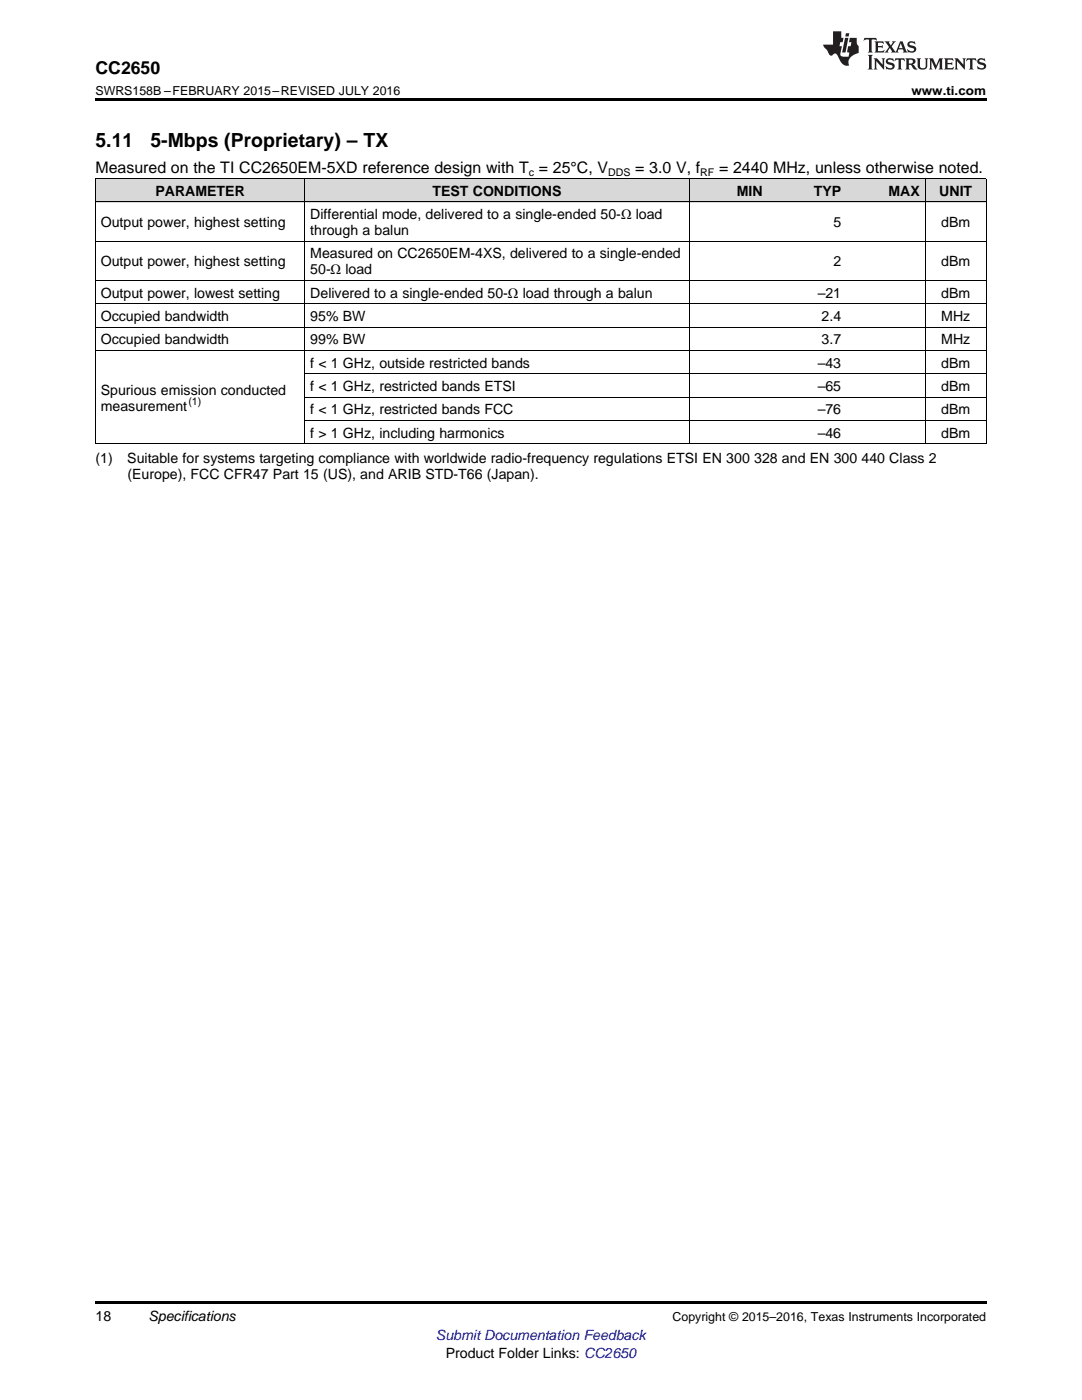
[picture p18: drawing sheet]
<svg xmlns="http://www.w3.org/2000/svg" width="216mm" height="279mm" viewBox="0 0 216 279" stroke-linecap="round" stroke-linejoin="round" font-family="sans-serif">
<defs><g id="words">
<g font-size="3.9">
<text x="19" y="29.3">5.11</text>
<text x="30" y="29.3">5-Mbps (Proprietary) – TX</text>
</g>
<text font-size="3.5" x="19" y="14.8">CC2650</text>
<g font-size="3.2">
<text x="19" y="34.4">Measured on the TI CC2650EM-5XD reference design with T = 25°C, V</text>
<text x="126.7" y="34.4">= 3.0 V, f</text>
<text x="143.5" y="34.4">= 2440 MHz, unless otherwise noted.</text>
</g>
<g font-size="2.8">
<text x="31" y="39.1">PARAMETER</text>
<text x="86.3" y="39.1">TEST CONDITIONS</text>
<text x="147" y="39.1">MIN</text>
<text x="162.4" y="39.1">TYP</text>
<text x="177.3" y="39.1">MAX</text>
<text x="187.4" y="39.1">UNIT</text>
<text x="20.1" y="45.3">Output power, highest setting</text>
<text x="61.9" y="43.7">Differential mode, delivered to a single-ended 50-Ω load</text>
<text x="61.9" y="46.9">through a balun</text>
<text x="166.3" y="45.3">5</text>
<text x="187.8" y="45.3">dBm</text>
<text x="20.1" y="53.2">Output power, highest setting</text>
<text x="61.9" y="51.6">Measured on CC2650EM-4XS, delivered to a single-ended</text>
<text x="166.3" y="53.2">2</text>
<text x="187.8" y="53.2">dBm</text>
<text x="20.1" y="59.4">Output power, lowest setting</text>
<text x="61.9" y="54.8">50-Ω load</text>
<text x="61.9" y="59.4">Delivered to a single-ended 50-Ω load through a balun</text>
<text x="163.2" y="59.4">–21</text>
<text x="187.8" y="59.4">dBm</text>
<text x="20.1" y="64.1">Occupied bandwidth</text>
<text x="61.9" y="64.1">95% BW</text>
<text x="163.9" y="64.1">2.4</text>
<text x="187.8" y="64.1">MHz</text>
<text x="20.1" y="68.7">Occupied bandwidth</text>
<text x="61.9" y="68.7">99% BW</text>
<text x="163.9" y="68.7">3.7</text>
<text x="187.8" y="68.7">MHz</text>
<text x="61.9" y="73.4">f &lt; 1 GHz, outside restricted bands</text>
<text x="163.2" y="73.4">–43</text>
<text x="187.8" y="73.4">dBm</text>
<text x="20.1" y="78.8">Spurious emission conducted</text>
<text x="20.1" y="82">measurement</text>
<text x="61.9" y="78">f &lt; 1 GHz, restricted bands ETSI</text>
<text x="61.9" y="82.7">f &lt; 1 GHz, restricted bands FCC</text>
<text x="163.2" y="78">–65</text>
<text x="163.2" y="82.7">–76</text>
<text x="187.8" y="78">dBm</text>
<text x="187.8" y="82.7">dBm</text>
<text x="61.9" y="87.3">f &gt; 1 GHz, including harmonics</text>
<text x="163.2" y="87.3">–46</text>
<text x="187.8" y="87.3">dBm</text>
<text x="19" y="92.5">(1)</text>
<text x="25.4" y="92.5">Suitable for systems targeting compliance with worldwide radio-frequency regulations ETSI EN 300</text>
<text x="25.4" y="95.7">(Europe), FCC CFR47 Part 15 (US), and ARIB STD-T66 (Japan).</text>
<text x="150.5" y="92.5">328 and EN 300</text>
<text x="171.9" y="92.5">440 Class 2</text>
<text x="19" y="263.6">18</text>
<text x="29.6" y="263.6">Specifications</text>
<text x="88.9" y="270.9">Product Folder Links: CC2650</text>
</g>
<text font-size="2.8" fill="#00f" x="87" y="267.4">Submit Documentation Feedback</text>
<g font-size="2.5">
<text x="19" y="19">SWRS158B –FEBRUARY 2015–REVISED JULY 2016</text>
<text x="181.9" y="19">www.ti.com</text>
<text x="134.2" y="263.6">Copyright © 2015–2016, Texas Instruments Incorporated</text>
</g>
<g font-size="2.1">
<text x="105.5" y="35.1">c</text>
<text x="121.4" y="35.1">DDS</text>
<text x="139.7" y="35.1">RF</text>
<text x="37.6" y="80.8">(1)</text>
</g>
</g></defs>
<g fill="#d8d8d8">
<path d="M19 35.7h41.9v4.7h-41.9z"/>
<path d="M60.9 35.7h76.6v4.7h-76.6z"/>
<path d="M137.5 35.7h15.7v4.7h-15.7z"/>
<path d="M153.2 35.7h15.7v4.7h-15.7z"/>
<path d="M168.9 35.7h15.7v4.7h-15.7z"/>
<path d="M184.6 35.7h12.2v4.7h-12.2z"/>
</g>
<path d="M19 19.5h177.8v.5h-177.8zM19 259.7h177.8v.5h-177.8z" fill="#000"/>
<g fill="none" stroke="#000" stroke-width=".2">
<path d="M19 35.6h177.8M19.1 35.7v52.9M60.8 35.7v52.9M137.5 35.7v52.9M184.6 35.7v52.9M196.8 35.7v52.9M19 56h177.8M19 48.1h177.8M19 40.3h177.8M19 69.9h177.8M19 65.3h177.8M19 60.6h177.8"/>
<path d="M60.9 79.3h135.9M60.9 74.6h135.9M19 88.6h177.8M60.9 83.9h135.9"/>
</g>
<g fill="#231f20">
<path d="M172.5 7.6l-.1 .5 .4-.2h.6v.1v2.1l-.2 .4h.9l-.2-.4v-2.1l.1-.1h.5l.5 .2-.2-.5zM174.5 8.3l.2 .3v1.5l-.2 .4h1.8l.2-.6a1.04 1.04 0 0 1-1.3 .2v-.7h.6l.3 .2v-.6l-.3 .2h-.6v-.6l.8-.1 .4 .3-.2-.5zM176.5 8.3l.9 1.1-.9 1.1h.8l-.2-.2 .4-.7 .5 .7-.2 .2h1.5l-.2-.2 .2-.4h.9l.1 .4-.2 .2h1l-.3-.3-.7-1.9h-.5l-.9 2-.8-1 .9-1h-.8l.1 .3-.4 .5-.3-.6 .1-.2zM179.7 8.6l.4 1h-.7zM181.3 8.4a.63 .63 0 0 0-.2 .7 .63 .63 0 0 0 .6 .4l.6 .2 .1 .2a.75 .75 0 0 1-.7 .4 .75 .75 0 0 1-.6-.5l.1 .7 .1-.1a1.11 1.11 0 0 0 1.5-.6 1.13 1.13 0 0 0-1.2-.8l-.1-.4a1.04 1.04 0 0 1 1.2 .2l-.2-.5-.2 .1-.4-.2zM173.2 10.9l.2 .4v2.2l-.2 .4h1l-.3-.4v-2.2l.3-.4zM174.3 11.6l.3 .4v1.5l-.3 .4h.8l-.2-.4v-1.3l1.5 1.7v-1.9l.2-.4h-.7l.2 .4v.9l-1.1-1.3zM177 11.8a.62 .62 0 0 0-.2 .7 .62 .62 0 0 0 .6 .4l.6 .1 .1 .3a.76 .76 0 0 1-.7 .3 .76 .76 0 0 1-.7-.4l.2 .7 .1-.1a1.11 1.11 0 0 0 1.5-.6 1.13 1.13 0 0 0-1.2-.8l-.1-.4a1.04 1.04 0 0 1 1.2 .2l-.2-.6-.2 .1-.5-.1zM178.7 11.6l-.2 .6a.61 .61 0 0 1 .8-.3v1.6l-.2 .4h.9l-.2-.4v-1.6a.63 .63 0 0 1 .7 .3l-.1-.6zM180.6 11.6l.3 .4v1.5l-.3 .4h1l-.2-.2-.1-.8 .6 .2a.76 .76 0 0 0 1.2 .7l-1-1a.58 .58 0 0 0 .6-.5 .58 .58 0 0 0-.5-.6zM181.4 11.9h.1a.45 .45 0 0 1 .5 .1 .45 .45 0 0 1 .1 .5l-.8 .2zM182.9 11.6l.2 .2a2.17 2.17 0 0 0 .3 1.9 .99 .99 0 0 0 1.6-.6v-1.1l.2-.4h-.7l.2 .2a1.92 1.92 0 0 1-.2 1.8 .6 .6 0 0 1-.9-.5v-1.1l.2-.4zM185.4 11.6l.2 .4v1.5l-.2 .4h.7l-.2-.4v-1.4l.8 1.8 .8-1.8v1.4l-.2 .4h.9l-.2-.4v-1.5l.2-.4h-.8l-.6 1.5-.6-1.5zM188.4 11.6l.2 .4v1.5l-.2 .4h1.8l.1-.6a1.04 1.04 0 0 1-1.2 .1v-.6h.5l.4 .2v-.6l-.4 .2h-.5v-.7h.8l.3 .3-.1-.6zM190.5 11.6l.2 .4v1.5l-.2 .4h.7l-.2-.4v-1.3l1.5 1.7v-1.9l.2-.4h-.7l.2 .4v.9l-1.1-1.3zM192.9 11.6l-.1 .6a.61 .61 0 0 1 .7-.3l.1 1.6-.3 .4h1l-.3-.4 .1-1.6a.63 .63 0 0 1 .7 .3l-.1-.6zM195.2 11.8a.62 .62 0 0 0-.2 .7 .62 .62 0 0 0 .6 .4l.6 .1 .1 .3a.76 .76 0 0 1-.7 .3 .76 .76 0 0 1-.6-.4l.1 .7 .1-.1a1.11 1.11 0 0 0 1.6-.6 1.13 1.13 0 0 0-1.3-.8l-.1-.4a1.04 1.04 0 0 1 1.2 .2l-.1-.6-.2 .1-.5-.1z"/>
<path d="M166.2 6.3v2.6h-1.9v.4l.8 .9a.91 .91 0 0 0 1 .8 .56 .56 0 0 1 .5-.3 .56 .56 0 0 1 .5 .3l.4 .8a1.53 1.53 0 0 0 1.9 1.2 1.54 1.54 0 0 1 1-2.1l.9-.3v-1.4a1.52 1.52 0 0 1-.4-1.6h-1.3l-.2 .8h.5l-.2 .8h-.5l-.1 1v.2l.4 .1-.2 .8a1.93 1.93 0 0 1-1.6-.3l.3-1.8h-.5l.2-.8h.4l.2-.8h-.4v-1.3zM168.6 7.6l-.6 2.9h.7l.6-2.9zM168.8 6.6l-.1 .7h.6l.2-.7z"/>
</g>
<use href="#words"/>
</svg>
